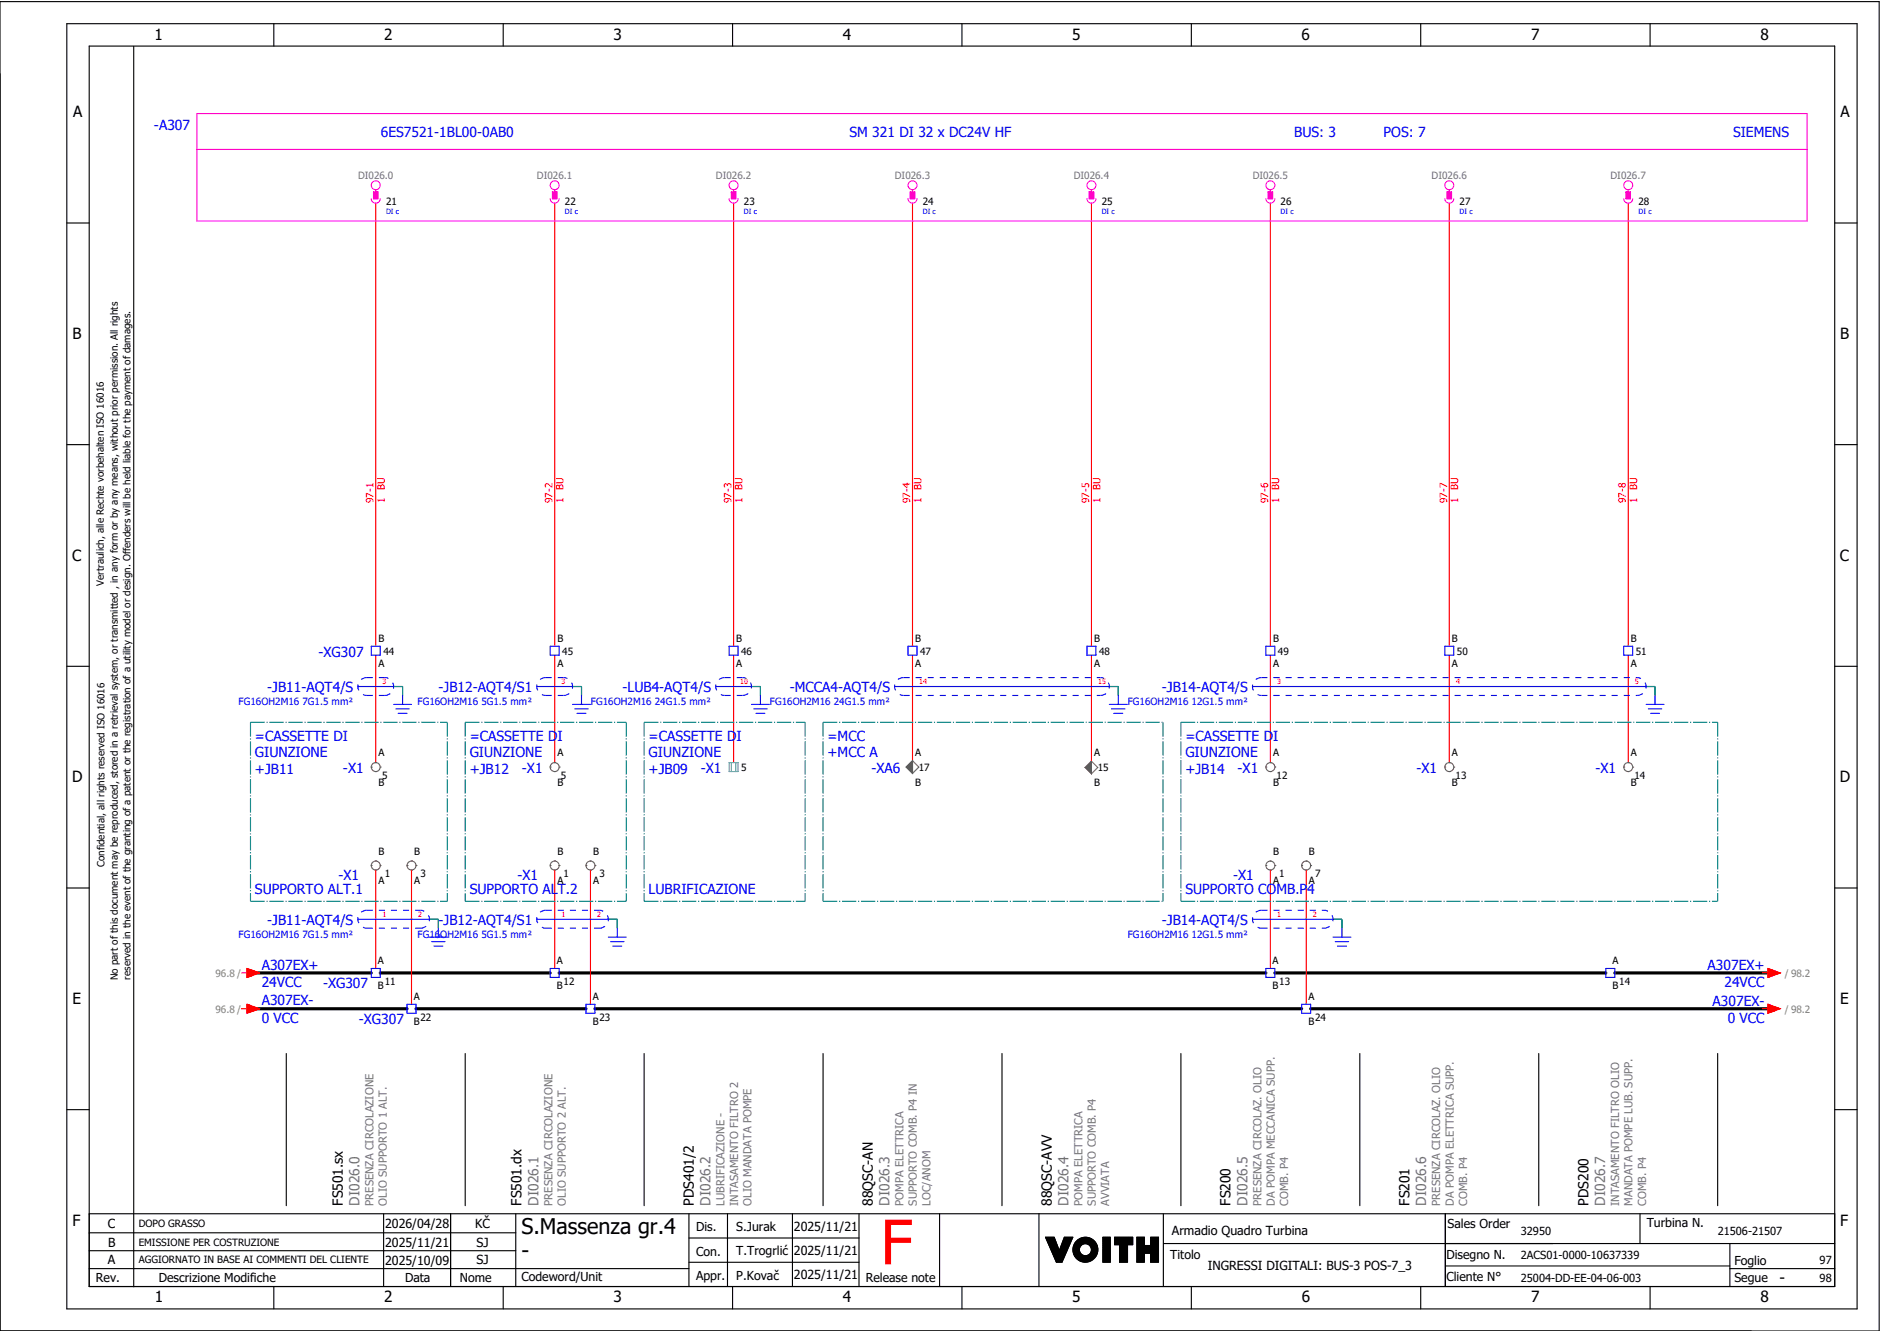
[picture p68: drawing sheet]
<svg xmlns="http://www.w3.org/2000/svg" width="421mm" height="297mm" viewBox="0 0 421 297" stroke-linecap="round" stroke-linejoin="round" font-family="sans-serif">
<defs><g id="words">
<text font-size="13.8" fill="#f00" x="196.9" y="282.5">F</text>
<g font-size="4.8">
<text x="116.6" y="275.8">S.Massenza gr.4</text>
<text x="116.6" y="281.1">-</text>
</g>
<g font-size="3.4">
<text x="34.5" y="9">1</text>
<text x="85.9" y="9">2</text>
<text x="137.1" y="9">3</text>
<text x="188.4" y="9">4</text>
<text x="239.7" y="9">5</text>
<text x="291" y="9">6</text>
<text x="342.3" y="9">7</text>
<text x="393.5" y="9">8</text>
<text x="16.3" y="26.2">A</text>
<text x="411.5" y="26.2">A</text>
<text x="16.2" y="75.8">B</text>
<text x="411.4" y="75.8">B</text>
<text x="16.1" y="125.3">C</text>
<text x="411.3" y="125.3">C</text>
<text x="16.1" y="174.8">D</text>
<text x="411.3" y="174.8">D</text>
<text x="16.2" y="224.4">E</text>
<text x="411.4" y="224.4">E</text>
<text x="16.2" y="273.9">F</text>
<text x="411.4" y="273.9">F</text>
<text x="397.8" y="286.6">-</text>
<text x="34.6" y="291">1</text>
<text x="85.9" y="291">2</text>
<text x="137.2" y="291">3</text>
<text x="188.4" y="291">4</text>
<text x="239.7" y="291">5</text>
<text x="291" y="291">6</text>
<text x="342.3" y="291">7</text>
<text x="393.6" y="291">8</text>
</g>
<g font-size="3.1" fill="#00f">
<text x="34.4" y="29">-A307</text>
<text x="85.1" y="30.6">6ES7521-1BL00-0AB0</text>
<text x="189.9" y="30.6">SM 321 DI 32 x DC24V HF</text>
<text x="289.3" y="30.6">BUS: 3</text>
<text x="309.3" y="30.6">POS: 7</text>
<text x="387.4" y="30.6">SIEMENS</text>
<text x="71.2" y="146.7">-XG307</text>
<text x="59.7" y="154.6">-JB11-AQT4/S</text>
<text x="98.1" y="154.6">-JB12-AQT4/S1</text>
<text x="139.2" y="154.6">-LUB4-AQT4/S</text>
<text x="176.6" y="154.6">-MCCA4-AQT4/S</text>
<text x="259.7" y="154.6">-JB14-AQT4/S</text>
<text x="57" y="165.5">=CASSETTE DI</text>
<text x="105" y="165.5">=CASSETTE DI</text>
<text x="145" y="165.5">=CASSETTE DI</text>
<text x="185" y="165.5">=MCC</text>
<text x="265" y="165.5">=CASSETTE DI</text>
<text x="57" y="169.3">GIUNZIONE</text>
<text x="57" y="173">+JB11</text>
<text x="76.7" y="172.7">-X1</text>
<text x="105" y="169.3">GIUNZIONE</text>
<text x="105" y="173">+JB12</text>
<text x="116.7" y="172.7">-X1</text>
<text x="145" y="169.3">GIUNZIONE</text>
<text x="145" y="173">+JB09</text>
<text x="156.7" y="172.7">-X1</text>
<text x="185" y="169.3">+MCC A</text>
<text x="194.8" y="172.7">-XA6</text>
<text x="265" y="169.3">GIUNZIONE</text>
<text x="265" y="173">+JB14</text>
<text x="276.7" y="172.7">-X1</text>
<text x="316.7" y="172.7">-X1</text>
<text x="356.7" y="172.7">-X1</text>
<text x="75.7" y="196.7">-X1</text>
<text x="115.7" y="196.7">-X1</text>
<text x="275.7" y="196.7">-X1</text>
<text x="57" y="199.8">SUPPORTO ALT.1</text>
<text x="105" y="199.8">SUPPORTO ALT.2</text>
<text x="145" y="199.8">LUBRIFICAZIONE</text>
<text x="265" y="199.8">SUPPORTO COMB.P4</text>
<text x="59.7" y="206.6">-JB11-AQT4/S</text>
<text x="98.1" y="206.6">-JB12-AQT4/S1</text>
<text x="259.7" y="206.6">-JB14-AQT4/S</text>
<text x="58.5" y="216.6">A307EX+</text>
<text x="58.5" y="220.5">24VCC</text>
<text x="72.2" y="220.7">-XG307</text>
<text x="381.7" y="216.8">A307EX+</text>
<text x="385.5" y="220.5">24VCC</text>
<text x="58.5" y="224.6">A307EX-</text>
<text x="382.9" y="224.8">A307EX-</text>
<text x="58.5" y="228.5">0 VCC</text>
<text x="80.2" y="228.7">-XG307</text>
<text x="386.2" y="228.5">0 VCC</text>
</g>
<g font-size="3.1">
<text x="76.6" y="269.4" transform="rotate(-90 76.6 269.4)">FS501.sx</text>
<text x="116.6" y="269.4" transform="rotate(-90 116.6 269.4)">FS501.dx</text>
<text x="155.1" y="269.4" transform="rotate(-90 155.1 269.4)">PDS401/2</text>
<text x="195.1" y="269.4" transform="rotate(-90 195.1 269.4)">88QSC-AN</text>
<text x="235.1" y="269.4" transform="rotate(-90 235.1 269.4)">88QSC-AVV</text>
<text x="275.1" y="269.4" transform="rotate(-90 275.1 269.4)">FS200</text>
<text x="315.1" y="269.4" transform="rotate(-90 315.1 269.4)">FS201</text>
<text x="355.1" y="269.4" transform="rotate(-90 355.1 269.4)">PDS200</text>
</g>
<g font-size="3.1" fill="#767676">
<text x="80.4" y="269.4" transform="rotate(-90 80.4 269.4)">DI026.0</text>
<text x="120.4" y="269.4" transform="rotate(-90 120.4 269.4)">DI026.1</text>
<text x="158.9" y="269.4" transform="rotate(-90 158.9 269.4)">DI026.2</text>
<text x="198.9" y="269.4" transform="rotate(-90 198.9 269.4)">DI026.3</text>
<text x="238.9" y="269.4" transform="rotate(-90 238.9 269.4)">DI026.4</text>
<text x="278.9" y="269.4" transform="rotate(-90 278.9 269.4)">DI026.5</text>
<text x="318.9" y="269.4" transform="rotate(-90 318.9 269.4)">DI026.6</text>
<text x="358.9" y="269.4" transform="rotate(-90 358.9 269.4)">DI026.7</text>
</g>
<g font-size="2.8">
<text x="24.1" y="274.4">C</text>
<text x="86.1" y="274.4">2026/04/28</text>
<text x="106.2" y="274.4">KČ</text>
<text x="155.6" y="275.1">Dis.</text>
<text x="164.6" y="275.1">S.Jurak</text>
<text x="177.5" y="275">2025/11/21</text>
<text x="262" y="275.8">Armadio Quadro Turbina</text>
<text x="323.6" y="274.3">Sales Order</text>
<text x="368.1" y="274.2">Turbina N.</text>
<text x="24.2" y="278.6">B</text>
<text x="86.1" y="278.6">2025/11/21</text>
<text x="106.5" y="278.6">SJ</text>
<text x="155.6" y="280.5">Con.</text>
<text x="164.6" y="280.5">T.Trogrlić</text>
<text x="177.5" y="280.4">2025/11/21</text>
<text x="261.6" y="281.3">Titolo</text>
<text x="323.4" y="281.2">Disegno N.</text>
<text x="21.4" y="286.5">Rev.</text>
<text x="24.1" y="282.5">A</text>
<text x="35.5" y="286.4">Descrizione Modifiche</text>
<text x="86.1" y="282.6">2025/10/09</text>
<text x="90.5" y="286.5">Data</text>
<text x="102.8" y="286.5">Nome</text>
<text x="106.5" y="282.5">SJ</text>
<text x="116.6" y="286.3">Codeword/Unit</text>
<text x="155.6" y="286">Appr.</text>
<text x="164.6" y="285.9">P.Kovač</text>
<text x="177.5" y="285.8">2025/11/21</text>
<text x="193.5" y="286.5">Release note</text>
<text x="270" y="283.8">INGRESSI DIGITALI: BUS-3 POS-7_3</text>
<text x="323.4" y="286.2">Cliente N°</text>
<text x="387.7" y="286.5">Segue</text>
<text x="387.7" y="282.6">Foglio</text>
</g>
<g font-size="2.5" fill="#767676">
<text x="83.5" y="269.4" transform="rotate(-90 83.5 269.4)">PRESENZA CIRCOLAZIONE</text>
<text x="86.5" y="269.4" transform="rotate(-90 86.5 269.4)">OLIO SUPPORTO 1 ALT.</text>
<text x="123.5" y="269.4" transform="rotate(-90 123.5 269.4)">PRESENZA CIRCOLAZIONE</text>
<text x="126.5" y="269.4" transform="rotate(-90 126.5 269.4)">OLIO SUPPORTO 2 ALT.</text>
<text x="162" y="269.4" transform="rotate(-90 162 269.4)">LUBRIFICAZIONE -</text>
<text x="165" y="269.4" transform="rotate(-90 165 269.4)">INTASAMENTO FILTRO 2</text>
<text x="168" y="269.4" transform="rotate(-90 168 269.4)">OLIO MANDATA POMPE</text>
<text x="202" y="269.4" transform="rotate(-90 202 269.4)">POMPA ELETTRICA</text>
<text x="205" y="269.4" transform="rotate(-90 205 269.4)">SUPPORTO COMB. P4 IN</text>
<text x="208" y="269.4" transform="rotate(-90 208 269.4)">LOC/ANOM</text>
<text x="242" y="269.4" transform="rotate(-90 242 269.4)">POMPA ELETTRICA</text>
<text x="245" y="269.4" transform="rotate(-90 245 269.4)">SUPPORTO COMB. P4</text>
<text x="248" y="269.4" transform="rotate(-90 248 269.4)">AVVIATA</text>
<text x="282" y="269.4" transform="rotate(-90 282 269.4)">PRESENZA CIRCOLAZ. OLIO</text>
<text x="285" y="269.4" transform="rotate(-90 285 269.4)">DA POMPA MECCANICA SUPP.</text>
<text x="288" y="269.4" transform="rotate(-90 288 269.4)">COMB. P4</text>
<text x="322" y="269.4" transform="rotate(-90 322 269.4)">PRESENZA CIRCOLAZ. OLIO</text>
<text x="325" y="269.4" transform="rotate(-90 325 269.4)">DA POMPA ELETTRICA SUPP.</text>
<text x="328" y="269.4" transform="rotate(-90 328 269.4)">COMB. P4</text>
<text x="362" y="269.4" transform="rotate(-90 362 269.4)">INTASAMENTO FILTRO OLIO</text>
<text x="365" y="269.4" transform="rotate(-90 365 269.4)">MANDATA POMPE LUB. SUPP.</text>
<text x="368" y="269.4" transform="rotate(-90 368 269.4)">COMB. P4</text>
</g>
<g font-size="2.5">
<text x="340" y="275.9">32950</text>
<text x="384" y="275.9">21506-21507</text>
<text x="340" y="281.4">2ACS01-0000-10637339</text>
<text x="340" y="286.4">25004-DD-EE-04-06-003</text>
<text x="406.8" y="282.4">97</text>
<text x="406.8" y="286.4">98</text>
</g>
<g font-size="2.2" fill="#767676">
<text x="80" y="39.9">DI026.0</text>
<text x="120" y="39.9">DI026.1</text>
<text x="160" y="39.9">DI026.2</text>
<text x="200" y="39.9">DI026.3</text>
<text x="240" y="39.9">DI026.4</text>
<text x="280" y="39.9">DI026.5</text>
<text x="320" y="39.9">DI026.6</text>
<text x="360" y="39.9">DI026.7</text>
</g>
<g font-size="2.2">
<text x="86.3" y="45.8">21</text>
<text x="126.3" y="45.8">22</text>
<text x="166.3" y="45.8">23</text>
<text x="206.3" y="45.8">24</text>
<text x="246.3" y="45.8">25</text>
<text x="286.3" y="45.8">26</text>
<text x="326.3" y="45.8">27</text>
<text x="366.3" y="45.8">28</text>
<text x="23.2" y="130.9" transform="rotate(-90 23.2 130.9)">Vertraulich, alle Rechte vorbehalten ISO 16016</text>
<text x="84.6" y="143.4">B</text>
<text x="124.6" y="143.4">B</text>
<text x="164.6" y="143.4">B</text>
<text x="204.6" y="143.4">B</text>
<text x="244.6" y="143.4">B</text>
<text x="284.6" y="143.4">B</text>
<text x="324.6" y="143.4">B</text>
<text x="364.6" y="143.4">B</text>
<text x="84.6" y="149.1">A</text>
<text x="85.7" y="146.3">44</text>
<text x="124.6" y="149.1">A</text>
<text x="125.7" y="146.3">45</text>
<text x="164.6" y="149.1">A</text>
<text x="165.7" y="146.3">46</text>
<text x="204.6" y="149.1">A</text>
<text x="205.7" y="146.3">47</text>
<text x="244.6" y="149.1">A</text>
<text x="245.7" y="146.3">48</text>
<text x="284.6" y="149.1">A</text>
<text x="285.7" y="146.3">49</text>
<text x="324.6" y="149.1">A</text>
<text x="325.7" y="146.3">50</text>
<text x="364.6" y="149.1">A</text>
<text x="365.7" y="146.3">51</text>
<text x="84.6" y="168.9">A</text>
<text x="124.6" y="168.9">A</text>
<text x="165.7" y="172.3">5</text>
<text x="204.6" y="168.9">A</text>
<text x="205.4" y="172.3">17</text>
<text x="244.6" y="168.9">A</text>
<text x="245.4" y="172.3">15</text>
<text x="284.6" y="168.9">A</text>
<text x="324.6" y="168.9">A</text>
<text x="364.6" y="168.9">A</text>
<text x="84.6" y="175.6">B</text>
<text x="85.4" y="174">5</text>
<text x="124.6" y="175.6">B</text>
<text x="125.4" y="174">5</text>
<text x="204.6" y="175.6">B</text>
<text x="244.6" y="175.6">B</text>
<text x="284.6" y="175.6">B</text>
<text x="285.4" y="174">12</text>
<text x="324.6" y="175.6">B</text>
<text x="325.4" y="174">13</text>
<text x="364.6" y="175.6">B</text>
<text x="365.4" y="174">14</text>
<text x="84.6" y="190.9">B</text>
<text x="92.6" y="190.9">B</text>
<text x="124.6" y="190.9">B</text>
<text x="132.6" y="190.9">B</text>
<text x="284.6" y="190.9">B</text>
<text x="292.6" y="190.9">B</text>
<text x="23.4" y="193.7" transform="rotate(-90 23.4 193.7)">Confidential, all rights reserved ISO 16016</text>
<text x="84.6" y="197.4">A</text>
<text x="86" y="196">1</text>
<text x="92.6" y="197.4">A</text>
<text x="94" y="196">3</text>
<text x="124.6" y="197.4">A</text>
<text x="126" y="196">1</text>
<text x="132.6" y="197.4">A</text>
<text x="134" y="196">3</text>
<text x="284.6" y="197.4">A</text>
<text x="286" y="196">1</text>
<text x="292.6" y="197.4">A</text>
<text x="294" y="196">7</text>
<text x="84.5" y="215.4">A</text>
<text x="124.5" y="215.4">A</text>
<text x="284.5" y="215.4">A</text>
<text x="360.5" y="215.4">A</text>
<text x="26.4" y="219" transform="rotate(-90 26.4 219)">No part of this document may be reproduced, stored in a retrieval system, or transmitted , in any form or by any means, without prior permission. All rights</text>
<text x="29.2" y="218.9" transform="rotate(-90 29.2 218.9)">reserved in the event of the granting of a patent or the registration of a utility model or design. Offenders will be held liable for the payment of damages.</text>
<text x="84.5" y="220.9">B</text>
<text x="86" y="220">11</text>
<text x="124.5" y="220.9">B</text>
<text x="126" y="220">12</text>
<text x="284.5" y="220.9">B</text>
<text x="286" y="220">13</text>
<text x="360.5" y="220.9">B</text>
<text x="362" y="220">14</text>
<text x="92.5" y="223.4">A</text>
<text x="132.5" y="223.4">A</text>
<text x="292.5" y="223.4">A</text>
<text x="92.5" y="228.9">B</text>
<text x="94" y="228">22</text>
<text x="132.5" y="228.9">B</text>
<text x="134" y="228">23</text>
<text x="292.5" y="228.9">B</text>
<text x="294" y="228">24</text>
<text x="31" y="274.2">DOPO GRASSO</text>
<text x="31" y="278.3">EMISSIONE PER COSTRUZIONE</text>
<text x="31" y="282.3">AGGIORNATO IN BASE AI COMMENTI DEL CLIENTE</text>
</g>
<g font-size="2.2" fill="#f00">
<text x="83.5" y="112.4" transform="rotate(-90 83.5 112.4)">97-1</text>
<text x="86" y="112.4" transform="rotate(-90 86 112.4)">1</text>
<text x="86" y="109.4" transform="rotate(-90 86 109.4)">BU</text>
<text x="123.5" y="112.4" transform="rotate(-90 123.5 112.4)">97-2</text>
<text x="126" y="112.4" transform="rotate(-90 126 112.4)">1</text>
<text x="126" y="109.4" transform="rotate(-90 126 109.4)">BU</text>
<text x="163.5" y="112.4" transform="rotate(-90 163.5 112.4)">97-3</text>
<text x="166" y="112.4" transform="rotate(-90 166 112.4)">1</text>
<text x="166" y="109.4" transform="rotate(-90 166 109.4)">BU</text>
<text x="203.5" y="112.4" transform="rotate(-90 203.5 112.4)">97-4</text>
<text x="206" y="112.4" transform="rotate(-90 206 112.4)">1</text>
<text x="206" y="109.4" transform="rotate(-90 206 109.4)">BU</text>
<text x="243.5" y="112.4" transform="rotate(-90 243.5 112.4)">97-5</text>
<text x="246" y="112.4" transform="rotate(-90 246 112.4)">1</text>
<text x="246" y="109.4" transform="rotate(-90 246 109.4)">BU</text>
<text x="283.5" y="112.4" transform="rotate(-90 283.5 112.4)">97-6</text>
<text x="286" y="112.4" transform="rotate(-90 286 112.4)">1</text>
<text x="286" y="109.4" transform="rotate(-90 286 109.4)">BU</text>
<text x="323.5" y="112.4" transform="rotate(-90 323.5 112.4)">97-7</text>
<text x="326" y="112.4" transform="rotate(-90 326 112.4)">1</text>
<text x="326" y="109.4" transform="rotate(-90 326 109.4)">BU</text>
<text x="363.5" y="112.4" transform="rotate(-90 363.5 112.4)">97-8</text>
<text x="366" y="112.4" transform="rotate(-90 366 112.4)">1</text>
<text x="366" y="109.4" transform="rotate(-90 366 109.4)">BU</text>
</g>
<g font-size="2.2" fill="#00f">
<text x="53.3" y="157.5">FG16OH2M16 7G1.5 mm²</text>
<text x="93.3" y="157.5">FG16OH2M16 5G1.5 mm²</text>
<text x="132.1" y="157.5">FG16OH2M16 24G1.5 mm²</text>
<text x="172.1" y="157.5">FG16OH2M16 24G1.5 mm²</text>
<text x="252.1" y="157.5">FG16OH2M16 12G1.5 mm²</text>
<text x="53.3" y="209.5">FG16OH2M16 7G1.5 mm²</text>
<text x="93.3" y="209.5">FG16OH2M16 5G1.5 mm²</text>
<text x="252.1" y="209.5">FG16OH2M16 12G1.5 mm²</text>
</g>
<g font-size="2.2" fill="#7ca552">
<text x="48.2" y="218.3">96.8 /</text>
<text x="399" y="218.3">/ 98.2</text>
<text x="48.2" y="226.3">96.8 /</text>
<text x="399" y="226.3">/ 98.2</text>
</g>
<g font-size="1.6" fill="#00f">
<text x="86.3" y="47.9">DI c</text>
<text x="126.3" y="47.9">DI c</text>
<text x="166.3" y="47.9">DI c</text>
<text x="206.3" y="47.9">DI c</text>
<text x="246.3" y="47.9">DI c</text>
<text x="286.3" y="47.9">DI c</text>
<text x="326.3" y="47.9">DI c</text>
<text x="366.3" y="47.9">DI c</text>
</g>
<g font-size="1.6" fill="#f00">
<text x="85.5" y="152.9">3</text>
<text x="125.5" y="152.9">3</text>
<text x="165.5" y="152.9">10</text>
<text x="205.5" y="152.9">14</text>
<text x="245.5" y="152.9">15</text>
<text x="285.5" y="152.9">3</text>
<text x="325.5" y="152.9">4</text>
<text x="365.5" y="152.9">5</text>
<text x="85.5" y="204.9">1</text>
<text x="93.5" y="204.9">2</text>
<text x="125.5" y="204.9">1</text>
<text x="133.5" y="204.9">2</text>
<text x="285.5" y="204.9">1</text>
<text x="293.5" y="204.9">2</text>
</g>
</g></defs>
<g fill="none" stroke="#000" stroke-width=".25">
<path d="M0 .4h420.1v297h-420.1zM14.9 5.3h400.3v287.2h-400.3zM19.9 10.3h390.3v277.2h-390.3zM29.9 10.4v277.1M61.2 5.3v5M112.5 5.3v5M163.8 5.3v5M215.1 5.3v5M266.3 5.3v5M317.6 5.3v5M368.9 5.3v5M14.9 49.8h5"/>
<path d="M410.2 49.8h5M14.9 99.3h5M410.2 99.3h5M14.9 148.9h5M410.2 148.9h5M14.9 198.4h5M410.2 198.4h5M64 235.4v34M104 235.4v34M144 235.4v34M184 235.4v34M224 235.4v34"/>
<path d="M264 235.4v34M304 235.4v34M344 235.4v34M384 235.4v34M14.9 247.9h5M410.2 247.9h5M19.9 271.2h390.3M19.9 279.5h95.4M19.9 275.4h95.4M85.8 271.2v16.3M100.7 271.2v16.3M115.3 271.2v16.3"/>
<path d="M154 271.2v16.3M154 276.6h38M162.6 271.2v16.3M177.2 271.2v16.3M192 271.2v16.3M210.1 271.2v16.3M232.3 271.1v16.3M233.7 276.4h2l1.1 3 1.1-3h1.9l-2.4 5.6h-1.2zM233.8 276.4l-.1 .1M233.9 276.4l-.1 .2M234.1 276.4l-.3 .3M234.2 276.4l-.3 .4"/>
<path d="M234.4 276.4l-.5 .5M234.5 276.4l-.5 .6M234.7 276.4l-.7 .7M234.8 276.4l-.7 .8M235 276.4l-.9 .9M235.1 276.4l-.9 1M235.3 276.4l-1.1 1.1M235.4 276.4l-1.2 1.2M235.6 276.4l-1.3 1.3M235.7 276.5l-1.4 1.3M235.7 276.6l-1.3 1.3M235.8 276.7l-1.4 1.3"/>
<path d="M235.8 276.8l-1.3 1.3M235.9 276.9l-1.4 1.4M235.9 277l-1.3 1.4M235.9 277.1l-1.3 1.4M236 277.3l-1.3 1.3M236 277.4l-1.3 1.3M236.1 277.5l-1.3 1.3M236.1 277.6l-1.3 1.3M236.1 277.7l-1.3 1.3M236.2 277.8l-1.3 1.3M236.2 277.9l-1.3 1.3M236.3 278l-1.3 1.3"/>
<path d="M236.3 278.1l-1.3 1.3M236.3 278.2l-1.2 1.3M236.4 278.3l-1.3 1.3M236.4 278.4l-1.2 1.3M236.5 278.6l-1.3 1.2M236.5 278.7l-1.2 1.2M236.6 278.8l-1.3 1.2M236.6 278.9l-1.3 1.2M236.6 279l-1.2 1.2M236.7 279.1l-1.3 1.2M236.7 279.2l-1.2 1.3M236.8 279.3l-1.3 1.3"/>
<path d="M238 276.4l-.1 .1M238.1 276.4l-.3 .4M238.3 276.4l-.6 .6M238.4 279.8l-2.2 2.2M238.4 276.4l-.8 .8M238.5 279.5l-2.4 2.4M238.6 276.4l-1.1 1.1M238.6 279.3l-2.5 2.5M238.7 279l-2.7 2.7M238.7 276.4l-1.2 1.3M238.8 278.7l-2.8 2.9M238.9 276.4l-1.5 1.6"/>
<path d="M239 278.5l-3.1 3M239 276.4l-1.7 1.8M239.1 278.2l-3.2 3.2M239.2 276.4l-2 2.1M239.2 277.9l-3.4 3.4M239.3 277.7l-3.5 3.5M239.3 276.4l-2.2 2.3M239.4 277.4l-3.6 3.7M239.5 276.4l-2.5 2.5M239.5 277.1l-3.8 3.9M239.6 276.4l-2.7 2.8M239.7 276.9l-4 4"/>
<path d="M239.8 276.6l-4.2 4.2M239.8 276.4l-4.2 4.3M241.1 276.9l-.8 .8M241.3 279.3l-1.2 1.1M241.3 279.1l-1.2 1.2M241.3 279.4l-1.1 1.1M241.3 278.9l-1.3 1.3M241.3 279.5l-1.1 1.1M241.4 279.7l-1.1 1M241.4 278.7l-1.4 1.4M241.4 279.8l-1 1M241.4 276.7l-1.3 1.3"/>
<path d="M241.5 279.9l-1.1 1M241.5 280l-1 1M241.7 276.6l-1.7 1.7M241.9 276.5l-1.9 2M242.1 276.5l-2.2 2.2M242.3 276.5l-2.4 2.4M242.5 276.4l-2.6 2.6M242.6 276.4l-2.7 2.8M242.8 276.4l-2.9 3M242.9 276.5l-3 3M243 276.5l-3.1 3.1M243.2 276.5l-3.3 3.3"/>
<path d="M243.3 276.5l-3.4 3.4M243.4 276.6l-3.4 3.4M243.5 276.6l-1.4 1.4M243.6 276.6l-1.3 1.3M243.7 276.7l-1.2 1.2M243.9 276.7l-1.2 1.2M244 276.8l-1.2 1.1M244 276.8l-1.1 1.1M244.1 276.9l-1 1.1M244.2 276.9l-1 1.1M244.3 277l-1 1M244.4 277.1l-1 1"/>
<path d="M244.5 277.1l-1 1.1M244.6 277.2l-1.1 1M244.6 277.3l-1 1M244.7 277.4l-1 1M244.8 277.4l-1 1.1M244.8 277.5l-1 1.1M244.9 277.6l-1 1.1M245 277.7l-1.1 1.1M245 277.8l-1.1 1.1M245.1 277.9l-1.1 1.1M245.1 278l-1.1 1.1M245.2 278.1l-1.2 1.2"/>
<path d="M245.2 278.2l-1.2 1.3M245.3 278.3l-1.4 1.4M245.3 278.4l-1.5 1.5M245.3 278.5l-3.4 3.4M245.4 279.9l-2.1 2M245.4 278.7l-3.3 3.3M245.4 279.7l-2.3 2.3M245.4 278.8l-3.2 3.2M245.4 278.9l-3.1 3.1M245.4 279.5l-2.5 2.5M245.4 279.1l-2.9 2.9M245.4 279.4l-2.6 2.6"/>
<path d="M245.4 279.2l-2.8 2.8M246.6 276.4h1.6v5.6h-1.6zM246.6 276.4v.1M246.8 276.4l-.2 .3M246.9 276.4l-.3 .4M247.1 276.4l-.5 .6M247.2 276.4l-.6 .7M247.4 276.4l-.8 .9M247.5 276.4l-.9 1M247.7 276.4l-1.1 1.2M247.8 276.4l-1.2 1.3M248 276.4l-1.4 1.5"/>
<path d="M248.1 276.4l-1.5 1.6M248.2 280l-1.6 1.6M248.2 279.8l-1.6 1.7M248.2 279.7l-1.6 1.6M248.2 279.5l-1.6 1.7M248.2 279.4l-1.6 1.6M248.2 277.4l-1.6 1.7M248.2 277.3l-1.6 1.6M248.2 277.1l-1.6 1.7M248.2 277l-1.6 1.6M248.2 276.8l-1.6 1.7M248.2 276.7l-1.6 1.6"/>
<path d="M248.2 276.5l-1.6 1.7M248.2 278l-1.6 1.7M248.2 277.9l-1.6 1.6M248.2 277.7l-1.6 1.7M248.2 277.6l-1.6 1.6M248.2 279.1l-1.6 1.6M248.2 278.9l-1.6 1.7M248.2 278.8l-1.6 1.6M248.2 278.6l-1.6 1.7M248.2 278.5l-1.6 1.6M248.2 278.3l-1.6 1.7M248.2 278.2l-1.6 1.6"/>
<path d="M248.2 279.2l-1.6 1.7M249.2 276.4v.1M249.4 276.4l-.2 .2M249.5 276.4l-.3 .4M249.7 276.4l-.5 .5M249.8 276.4l-.6 .7M250 276.4l-.8 .8M250.1 276.4l-.9 1M250.3 278.1h-1.1v-1.7h4v1.7h-1.1v3.9h-1.8M250.3 278.1v3.9M250.3 276.4l-1.1 1.2M250.4 276.4l-1.2 1.3"/>
<path d="M250.6 276.4l-1.4 1.5M250.7 276.4l-1.5 1.6M250.9 276.4l-1.7 1.7M251 276.4l-1.6 1.7M251.2 276.4l-1.7 1.7M251.3 276.4l-1.6 1.7M251.5 276.4l-1.7 1.7M251.6 276.4l-1.6 1.7M251.8 276.4l-1.7 1.7M251.9 276.4l-1.6 1.7M252.1 279.9l-1.8 1.8M252.1 279.8l-1.8 1.8"/>
<path d="M252.1 278.6l-1.8 1.8M252.1 278.4l-1.8 1.8M252.1 278.3l-1.8 1.8M252.1 279.2l-1.8 1.8M252.1 279l-1.8 1.8M252.1 278.9l-1.8 1.8M252.1 278.7l-1.8 1.8M252.1 279.3l-1.8 1.8M252.1 279.6l-1.8 1.8M252.1 279.5l-1.8 1.8M252.1 276.4l-1.8 1.9M252.2 276.4l-1.9 2"/>
<path d="M252.4 276.4l-2.1 2.2M252.5 276.4l-2.2 2.3M252.7 276.4l-2.4 2.5M252.8 276.4l-2.5 2.6M253 276.4l-2.7 2.8M253.1 276.4l-2.8 2.9M253.2 277.4l-.7 .7M253.2 276.7l-2.9 2.9M253.2 276.5l-2.9 3M253.2 277.3l-.8 .8M253.2 277.1l-1 1M253.2 277l-2.9 2.9"/>
<path d="M253.2 276.8l-2.9 3M253.2 278l-.1 .1M253.2 277.9l-.2 .2M253.2 277.7l-.4 .4M253.2 277.6l-.5 .5M254.2 276.4v.1M254.3 276.4l-.1 .2M254.5 276.4l-.3 .4M254.6 276.4l-.4 .5M254.8 276.4l-.6 .7M254.9 276.4l-.7 .8M255.1 276.4l-.9 1"/>
<path d="M255.2 276.4l-1 1.1M255.4 276.4l-1.2 1.3M255.5 276.4l-1.3 1.4M255.7 276.4l-1.5 1.6M255.8 277.5l-1.6 1.7M255.8 277.4l-1.6 1.6M255.8 277.2l-1.6 1.7M255.8 277.1l-1.6 1.6M255.8 276.9l-1.6 1.7M255.8 276.8l-1.6 1.6M255.8 276.6l-1.6 1.7M255.8 276.5l-1.6 1.6"/>
<path d="M255.8 276.4v1.9M255.8 276.4h-1.6v5.6h1.6v-2h1.4M255.8 278.3h1.4v-1.9h1.8v5.6h-1.8v-2M255.8 278l-1.6 1.6M255.8 277.8l-1.6 1.7M255.8 277.7l-1.6 1.6M255.8 278.3l-1.6 1.6M255.8 278.1l-1.6 1.7M255.9 278.3l-1.7 1.8M256.1 278.3l-1.9 1.9M256.2 278.3l-2 2.1M256.4 278.3l-2.2 2.2"/>
<path d="M256.5 278.3l-2.3 2.4M256.7 278.3l-2.5 2.5M256.8 278.3l-2.6 2.7M257 278.3l-2.8 2.8M257.1 278.3l-2.9 3M257.3 276.4l-.1 .2M257.5 276.4l-.3 .3M257.6 276.4l-.4 .5M257.8 276.4l-.6 .6M257.9 276.4l-.7 .8M258.1 276.4l-.9 .9M258.2 276.4l-1 1.1"/>
<path d="M258.4 276.4l-1.2 1.2M258.5 276.4l-1.3 1.4M258.7 276.4l-1.5 1.5M258.8 276.4l-1.6 1.7M259 276.5l-1.8 1.7M259 277.5l-2.5 2.5M259 277.4l-2.7 2.6M259 277.1l-3 2.9M259 276.9l-3.1 3.1M259 277.2l-2.8 2.8M259 276.8l-4.8 4.8M259 276.6l-4.8 4.8"/>
<path d="M259 279l-1.8 1.8M259 278.9l-1.8 1.7M259 278.7l-1.8 1.8M259 278.6l-1.8 1.7M259 278.4l-1.8 1.8M259 278.3l-1.8 1.7M259 278.1l-1.9 1.9M259 278l-2.1 2M259 277.8l-2.2 2.2M259 277.7l-2.4 2.3M259 279.3l-1.8 1.8M259 279.2l-1.8 1.7"/>
<path d="M259 279.9l-1.8 1.8M259 279.8l-1.8 1.7M259 279.6l-1.8 1.8M259 279.5l-1.8 1.7M260.1 271.2v16.3M260.1 277.9h150.1M323.1 271.2v16.3M366.6 271.2v6.7M386.7 277.9v9.6M19.9 283.5h134.1M61.2 287.5v5M112.5 287.5v5"/>
<path d="M154 282h38M163.8 287.5v5M215.1 287.5v5M237.5 281.9l-.1 .1M237.6 281.7l-.4 .3M237.7 281.4l-.6 .6M237.8 281.1l-.9 .9M237.9 280.9l-1.1 1.1M238 280.6l-1.4 1.4M238.2 280.3l-1.7 1.7M238.3 280.1l-2 1.9M241.6 280l-1 1.1"/>
<path d="M241.6 280.1l-1 1M241.7 280.2l-1 1M241.8 280.3l-1 1M241.9 280.3l-1 1.1M242 280.4l-1.1 1M242.1 280.4l-1.1 1.1M242.2 280.5l-1.1 1.1M242.3 280.5l-1.1 1.1M242.4 280.6l-1.1 1.1M242.6 280.6l-1.2 1.1M242.7 280.6l-1.2 1.2M242.9 280.6l-1.3 1.2"/>
<path d="M243.1 280.5l-1.4 1.4M243.3 280.4l-1.5 1.5M245.1 280.6l-1.1 1M245.2 280.3l-1.5 1.5M245.3 280.1l-1.8 1.8M248.2 281.3l-.7 .7M248.2 281.2l-.8 .8M248.2 281l-1 1M248.2 281.5l-.5 .5M248.2 281.9l-.1 .1M248.2 281.8l-.2 .2M248.2 281.6l-.4 .4"/>
<path d="M248.2 280.9l-1.1 1.1M248.2 280.7l-1.3 1.3M248.2 280.6l-1.4 1.4M248.2 280.4l-1.6 1.6M248.2 280.3l-1.6 1.6M248.2 280.1l-1.6 1.7M252.1 281.3l-.8 .7M252.1 281.1l-.9 .9M252.1 281l-1.1 1M252.1 280.8l-1.2 1.2M252.1 280.7l-1.4 1.3M252.1 280.5l-1.5 1.5"/>
<path d="M252.1 280.4l-1.7 1.6M252.1 280.2l-1.8 1.8M252.1 281.4l-.6 .6M252.1 281.9l-.2 .1M252.1 281.7l-.3 .3M252.1 281.6l-.5 .4M252.1 280.1l-1.8 1.8M255.8 280.7l-1.3 1.3M255.8 280.5l-1.5 1.5M255.8 280.2l-1.6 1.7M255.8 280.1l-1.6 1.6M255.8 280.4l-1.6 1.6"/>
<path d="M255.8 281.9l-.1 .1M255.8 281.7l-.3 .3M255.8 281.6l-.4 .4M255.8 281.4l-.6 .6M255.8 281.3l-.7 .7M255.8 281.1l-.9 .9M255.8 281l-1 1M255.8 280.8l-1.2 1.2M259 281.9l-.2 .1M259 281.7l-.3 .3M259 281.6l-.5 .4M259 281.4l-.6 .6"/>
<path d="M259 281.3l-.8 .7M259 281.1l-.9 .9M259 281l-1.1 1M259 280.8l-1.2 1.2M259 280.7l-1.4 1.3M259 280.5l-1.5 1.5M259 280.4l-1.7 1.6M259 280.2l-1.8 1.8M259 280.1l-1.8 1.7M266.3 287.5v5M317.6 287.5v5M323.1 282.9h63.6"/>
<path d="M368.9 287.5v5M386.7 283.5h23.5"/>
<circle cx="242.6" cy="279.2" r="1.35"/>
<circle cx="242.6" cy="279.2" r="2.79"/>
</g>
<g fill="none" stroke="#f00" stroke-width=".25">
<path d="M84 45.4v99M124 45.4v99M164 45.4v99M204 45.4v99M244 45.4v99M284 45.4v99M324 45.4v99M364 45.4v99M84 146.4v24M124 146.4v24M164 146.4v24M204 146.4v24"/>
<path d="M244 146.4v24M284 146.4v24M324 146.4v24M364 146.4v24M84 194.4v22M92 194.4v30M124 194.4v22M132 194.4v30M284 194.4v22M292 194.4v30M54 217.4h1.2M55.2 216.4l2.8 1-2.8 1z"/>
<path d="M394 217.4h1.2M395.2 216.4l2.8 1-2.8 1zM54 225.4h1.2M55.2 224.4l2.8 1-2.8 1zM394 225.4h1.2M395.2 224.4l2.8 1-2.8 1z"/>
</g>
<g fill="none" stroke="#00be00" stroke-width=".25" stroke-dasharray="3.2 .4 .3 .4" stroke-linecap="butt">
<path d="M88 153.4h2M90 153.4v2M128 153.4h2M130 153.4v2M168 153.4h2M170 153.4v2M248 153.4h2M250 153.4v2M368 153.4h2M370 153.4v2M96 205.4h2M98 205.4v2"/>
<path d="M136 205.4h2M138 205.4v2M298 205.4h2M300 205.4v2"/>
</g>
<path d="M56 217.4h27M85 217.4h38M125 217.4h158M285 217.4h74M361 217.4h35M56 225.4h35M93 225.4h38M133 225.4h158M293 225.4h103" fill="none" stroke="#000" stroke-width=".7"/>
<g fill="none" stroke="#f0f" stroke-width=".25">
<path d="M44 25.4h360v24h-360zM44 33.4h360M83 44.4a1 1 0 0 0 1 1 1 1 0 0 0 1-1M83.5 42.9h1v1.5h-1zM84 42.4v.5M123 44.4a1 1 0 0 0 1 1 1 1 0 0 0 1-1M123.5 42.9h1v1.5h-1zM124 42.4v.5M163 44.4a1 1 0 0 0 1 1 1 1 0 0 0 1-1M163.5 42.9h1v1.5h-1zM164 42.4v.5M203 44.4a1 1 0 0 0 1 1 1 1 0 0 0 1-1"/>
<path d="M203.5 42.9h1v1.5h-1zM204 42.4v.5M243 44.4a1 1 0 0 0 1 1 1 1 0 0 0 1-1M243.5 42.9h1v1.5h-1zM244 42.4v.5M283 44.4a1 1 0 0 0 1 1 1 1 0 0 0 1-1M283.5 42.9h1v1.5h-1zM284 42.4v.5M323 44.4a1 1 0 0 0 1 1 1 1 0 0 0 1-1M323.5 42.9h1v1.5h-1zM324 42.4v.5M363 44.4a1 1 0 0 0 1 1 1 1 0 0 0 1-1"/>
<path d="M363.5 42.9h1v1.5h-1zM364 42.4v.5"/>
<circle cx="84" cy="41.4" r="1"/>
<circle cx="124" cy="41.4" r="1"/>
<circle cx="164" cy="41.4" r="1"/>
<circle cx="204" cy="41.4" r="1"/>
<circle cx="244" cy="41.4" r="1"/>
<circle cx="284" cy="41.4" r="1"/>
<circle cx="324" cy="41.4" r="1"/>
<circle cx="364" cy="41.4" r="1"/>
</g>
<g fill="#f0f" stroke="#f0f" stroke-width=".22">
<path d="M83.5 42.9h1v1.5h-1z"/>
<path d="M123.5 42.9h1v1.5h-1z"/>
<path d="M163.5 42.9h1v1.5h-1z"/>
<path d="M203.5 42.9h1v1.5h-1z"/>
<path d="M243.5 42.9h1v1.5h-1z"/>
<path d="M283.5 42.9h1v1.5h-1z"/>
<path d="M323.5 42.9h1v1.5h-1z"/>
<path d="M363.5 42.9h1v1.5h-1z"/>
</g>
<g fill="none" stroke="#00f" stroke-width=".25">
<path d="M80 153.4h8M83 144.4h2v2h-2zM88 157.4h4M88.5 158.4h3M89 159.4h2M90 155.4v2M120 153.4h8M123 144.4h2v2h-2zM128 157.4h4M128.5 158.4h3M129 159.4h2M130 155.4v2"/>
<path d="M160 153.4h8M163 144.4h2v2h-2zM168 157.4h4M168.5 158.4h3M169 159.4h2M170 155.4v2M200 153.4h48M203 144.4h2v2h-2zM243 144.4h2v2h-2zM248 157.4h4M248.5 158.4h3M249 159.4h2"/>
<path d="M250 155.4v2M280 153.4h88M283 144.4h2v2h-2zM323 144.4h2v2h-2zM363 144.4h2v2h-2zM368 157.4h4M368.5 158.4h3M369 159.4h2M370 155.4v2M80 205.4h16M83 216.4h2v2h-2zM96 209.4h4"/>
<path d="M96.5 210.4h3M97 211.4h2M98 207.4v2M120 205.4h16M123 216.4h2v2h-2zM136 209.4h4M136.5 210.4h3M137 211.4h2M138 207.4v2M280 205.4h18M283 216.4h2v2h-2zM298 209.4h4"/>
<path d="M298.5 210.4h3M299 211.4h2M300 207.4v2M359 216.4h2v2h-2zM91 224.4h2v2h-2zM131 224.4h2v2h-2zM291 224.4h2v2h-2z"/>
</g>
<g fill="none" stroke="#007f7f" stroke-width=".25" stroke-dasharray="3.2 .4 .3 .4" stroke-linecap="butt">
<path d="M56 161.4h44M56 161.4v40M100 161.4v40M104 161.4h36M104 161.4v40M140 161.4v40M144 161.4h36M144 161.4v40M180 161.4v40M184 161.4h76M184 161.4v40M260 161.4v40"/>
<path d="M264 161.4h120M264 161.4v40M384 161.4v40M56 201.4h44M104 201.4h36M144 201.4h36M184 201.4h76M264 201.4h120"/>
</g>
<g fill="none" stroke="#00f" stroke-width=".25" stroke-dasharray="1.4 1.4" stroke-linecap="butt">
<path d="M82 155.4h4M82 151.4h4M82 151.4a2 2 0 0 0-2 2 2 2 0 0 0 2 2M86 155.4a2 2 0 0 0 2-2 2 2 0 0 0-2-2M122 155.4h4M122 151.4h4M122 151.4a2 2 0 0 0-2 2 2 2 0 0 0 2 2M126 155.4a2 2 0 0 0 2-2 2 2 0 0 0-2-2M162 155.4h4M162 151.4h4M162 151.4a2 2 0 0 0-2 2 2 2 0 0 0 2 2M166 155.4a2 2 0 0 0 2-2 2 2 0 0 0-2-2"/>
<path d="M202 155.4h44M202 151.4h44M202 151.4a2 2 0 0 0-2 2 2 2 0 0 0 2 2M246 155.4a2 2 0 0 0 2-2 2 2 0 0 0-2-2M282 155.4h84M282 151.4h84M282 151.4a2 2 0 0 0-2 2 2 2 0 0 0 2 2M366 155.4a2 2 0 0 0 2-2 2 2 0 0 0-2-2M82 207.4h12M82 203.4h12M82 203.4a2 2 0 0 0-2 2 2 2 0 0 0 2 2M94 207.4a2 2 0 0 0 2-2 2 2 0 0 0-2-2"/>
<path d="M122 207.4h12M122 203.4h12M122 203.4a2 2 0 0 0-2 2 2 2 0 0 0 2 2M134 207.4a2 2 0 0 0 2-2 2 2 0 0 0-2-2M282 207.4h14M282 203.4h14M282 203.4a2 2 0 0 0-2 2 2 2 0 0 0 2 2M296 207.4a2 2 0 0 0 2-2 2 2 0 0 0-2-2"/>
</g>
<g fill="#a57c00" stroke="#a57c00" stroke-width=".22">
<path d="M244 170.1v2.8l-1.4-1.4z"/>
<path d="M202.6 171.4l1.4-1.4v2.8z"/>
</g>
<g fill="none" stroke="#a57c00" stroke-width=".25">
<path d="M83 171.4h.1M83 171.4a1 1 0 0 0 1 1M84 172.4h.1M84 170.4a1 1 0 0 1 1 1M84 170.4h.1M84 170.4a1 1 0 0 0-1 1M85 171.4a1 1 0 0 1-1 1M85 171.4h.1M123 171.4h.1M123 171.4a1 1 0 0 0 1 1M124 172.4h.1M124 170.4a1 1 0 0 1 1 1"/>
<path d="M124 170.4h.1M124 170.4a1 1 0 0 0-1 1M125 171.4a1 1 0 0 1-1 1M125 171.4h.1M204 170l-1.4 1.4 1.4 1.4M204 170v2.8M204 170l1.4 1.4-1.4 1.4M244 170.1l-1.4 1.4 1.4 1.4M244 170.1v2.8M244 170.1l1.4 1.4-1.4 1.4M283 171.4h.1M283 171.4a1 1 0 0 0 1 1"/>
<path d="M284 172.4h.1M284 170.4a1 1 0 0 1 1 1M284 170.4h.1M284 170.4a1 1 0 0 0-1 1M285 171.4a1 1 0 0 1-1 1M285 171.4h.1M323 171.4h.1M323 171.4a1 1 0 0 0 1 1M324 172.4h.1M324 170.4a1 1 0 0 1 1 1M324 170.4h.1M324 170.4a1 1 0 0 0-1 1"/>
<path d="M325 171.4a1 1 0 0 1-1 1M325 171.4h.1M363 171.4h.1M363 171.4a1 1 0 0 0 1 1M364 172.4h.1M364 170.4a1 1 0 0 1 1 1M364 170.4h.1M364 170.4a1 1 0 0 0-1 1M365 171.4a1 1 0 0 1-1 1M365 171.4h.1M83 193.4h.1M83 193.4a1 1 0 0 0 1 1"/>
<path d="M84 194.4h.1M84 192.4a1 1 0 0 1 1 1M84 192.4h.1M84 192.4a1 1 0 0 0-1 1M85 193.4a1 1 0 0 1-1 1M85 193.4h.1M91 193.4h.1M91 193.4a1 1 0 0 0 1 1M92 194.4h.1M92 192.4a1 1 0 0 1 1 1M92 192.4h.1M92 192.4a1 1 0 0 0-1 1"/>
<path d="M93 193.4a1 1 0 0 1-1 1M93 193.4h.1M123 193.4h.1M123 193.4a1 1 0 0 0 1 1M124 194.4h.1M124 192.4a1 1 0 0 1 1 1M124 192.4h.1M124 192.4a1 1 0 0 0-1 1M125 193.4a1 1 0 0 1-1 1M125 193.4h.1M131 193.4h.1M131 193.4a1 1 0 0 0 1 1"/>
<path d="M132 194.4h.1M132 192.4a1 1 0 0 1 1 1M132 192.4h.1M132 192.4a1 1 0 0 0-1 1M133 193.4a1 1 0 0 1-1 1M133 193.4h.1M283 193.4h.1M283 193.4a1 1 0 0 0 1 1M284 194.4h.1M284 192.4a1 1 0 0 1 1 1M284 192.4h.1M284 192.4a1 1 0 0 0-1 1"/>
<path d="M285 193.4a1 1 0 0 1-1 1M285 193.4h.1M291 193.4h.1M291 193.4a1 1 0 0 0 1 1M292 194.4h.1M292 192.4a1 1 0 0 1 1 1M292 192.4h.1M292 192.4a1 1 0 0 0-1 1M293 193.4a1 1 0 0 1-1 1M293 193.4h.1"/>
</g>
<path d="M163 170.4h2v2h-2zM163.5 170.4v2M164.5 170.4v2" fill="none" stroke="#52a5a5" stroke-width=".25"/>
<g fill="#f00" stroke="#f00" stroke-width=".22">
<path d="M55.2 216.4l2.8 1-2.8 1z"/>
<path d="M55.2 224.4l2.8 1-2.8 1z"/>
<path d="M395.2 216.4l2.8 1-2.8 1z"/>
<path d="M395.2 224.4l2.8 1-2.8 1z"/>
</g>
<use href="#words"/>
</svg>
